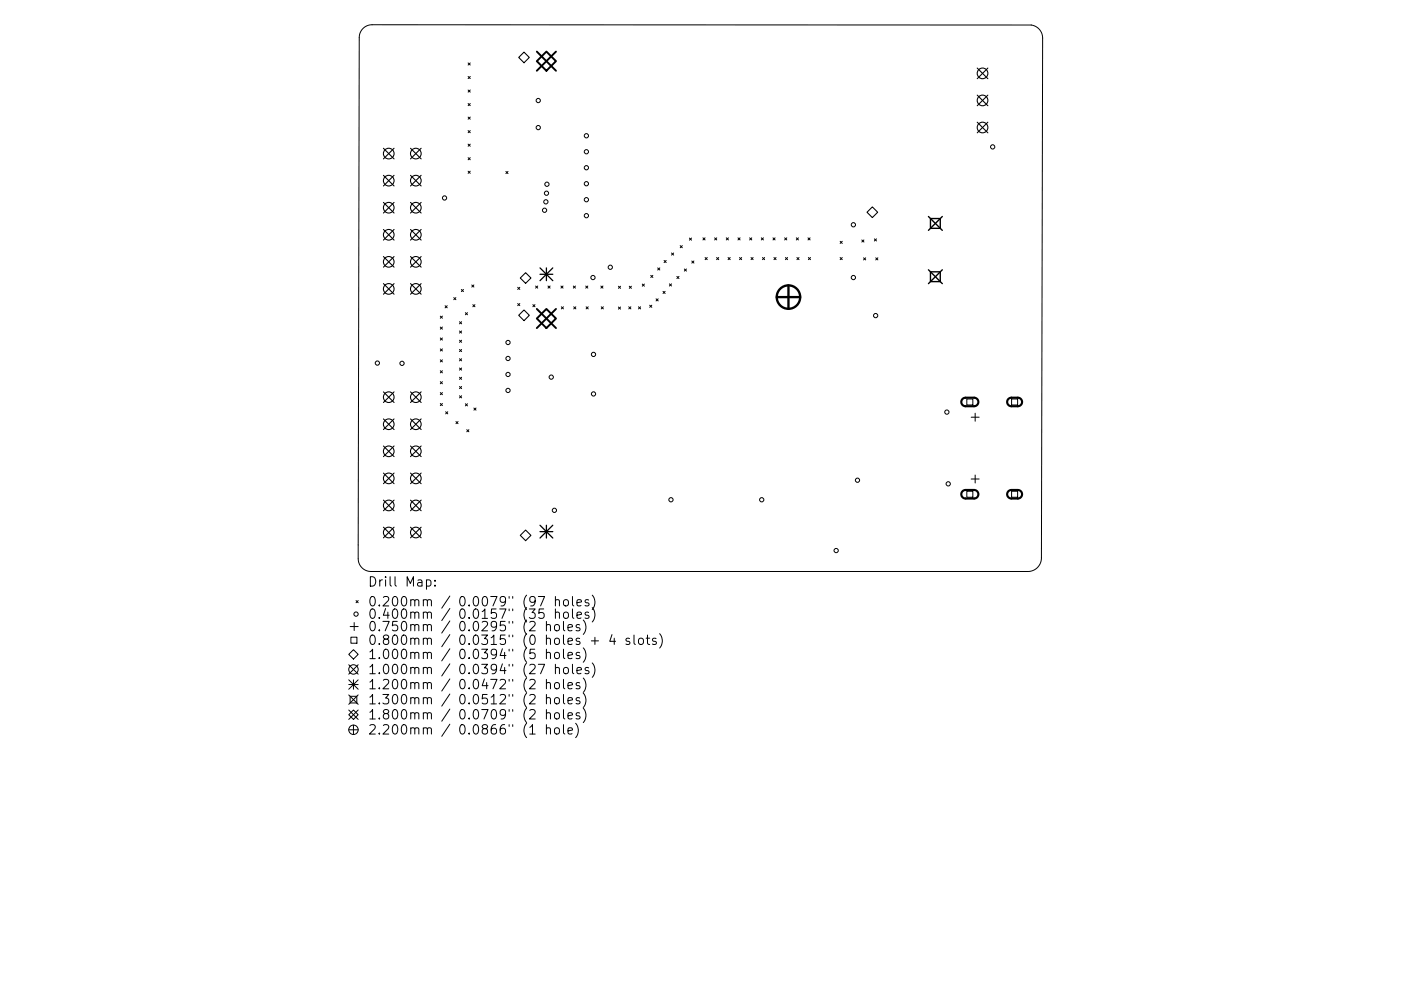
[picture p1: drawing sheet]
<svg xmlns="http://www.w3.org/2000/svg" width="297mm" height="210mm" viewBox="0 0 297 210" stroke-linecap="round" stroke-linejoin="round" font-family="sans-serif">
<defs><g id="words">
<g font-size="2.8">
<text x="77.9" y="125.1">Drill</text>
<text x="86" y="125.1">Map:</text>
<text x="77.9" y="129.3">0.200mm</text>
<text x="77.9" y="131.9">0.400mm</text>
<text x="97.4" y="129.3">0.0079&quot;</text>
<text x="97.4" y="131.9">0.0157&quot;</text>
<text x="111.1" y="129.3">(97</text>
<text x="111.1" y="131.9">(35</text>
<text x="118" y="129.3">holes)</text>
<text x="118" y="131.9">holes)</text>
<text x="77.9" y="134.5">0.750mm</text>
<text x="77.9" y="137.4">0.800mm</text>
<text x="97.4" y="134.5">0.0295&quot;</text>
<text x="97.4" y="137.4">0.0315&quot;</text>
<text x="111.1" y="134.5">(2</text>
<text x="111.1" y="137.4">(0</text>
<text x="116.1" y="134.5">holes)</text>
<text x="116.1" y="137.4">holes</text>
<text x="125.8" y="137.4">+</text>
<text x="130" y="137.4">4</text>
<text x="133.6" y="137.4">slots)</text>
<text x="77.9" y="140.4">1.000mm</text>
<text x="77.9" y="143.6">1.000mm</text>
<text x="97.4" y="140.4">0.0394&quot;</text>
<text x="97.4" y="143.6">0.0394&quot;</text>
<text x="111.1" y="140.4">(5</text>
<text x="111.1" y="143.6">(27</text>
<text x="116.1" y="140.4">holes)</text>
<text x="118" y="143.6">holes)</text>
<text x="77.9" y="146.8">1.200mm</text>
<text x="97.4" y="146.8">0.0472&quot;</text>
<text x="111.1" y="146.8">(2</text>
<text x="116.1" y="146.8">holes)</text>
<text x="77.9" y="150">1.300mm</text>
<text x="77.9" y="153.2">1.800mm</text>
<text x="97.4" y="150">0.0512&quot;</text>
<text x="97.4" y="153.2">0.0709&quot;</text>
<text x="111.1" y="150">(2</text>
<text x="111.1" y="153.2">(2</text>
<text x="116.1" y="150">holes)</text>
<text x="116.1" y="153.2">holes)</text>
<text x="77.9" y="156.4">2.200mm</text>
<text x="97.4" y="156.4">0.0866&quot;</text>
<text x="111.1" y="156.4">(1</text>
<text x="116.1" y="156.4">hole)</text>
</g>
</g></defs>
<g fill="none" stroke="#000" stroke-width=".21">
<path d="M77 6a2.71 2.71 0 0 1 1.9-.7h139.8a2.79 2.79 0 0 1 2.4 2.8l-.3 110.3a2.87 2.87 0 0 1-2.7 2.8h-139.4a2.71 2.71 0 0 1-2.8-2.7l.3-110.5a2.71 2.71 0 0 1 .8-2zM99.3 13.4l.4 .4M99.3 16.2l.4 .5M99.3 19.1l.4 .4M99.7 13.4l-.4 .4M99.7 16.2l-.4 .5M99.7 19.1l-.4 .4M99.3 22l.4 .4M99.3 24.8l.4 .5M99.3 27.7l.4 .5M99.3 30.6l.4 .4M99.3 33.5l.4 .4"/>
<path d="M99.3 36.3l.4 .5M99.7 22l-.4 .4M99.7 24.8l-.4 .5M99.7 27.7l-.4 .5M99.7 30.6l-.4 .4M99.7 33.5l-.4 .4M99.7 36.3l-.4 .5M107.3 36.4l.4 .4M107.7 36.4l-.4 .4M138 58.4l.4 .5M138.4 58.4l-.4 .5M139.4 56.8l.5 .5"/>
<path d="M139.9 56.8l-.5 .5M140.8 55.3l.4 .4M141.2 55.3l-.4 .4M142.4 53.7l.4 .4M142.8 53.7l-.4 .4M143.5 58.6l.5 .5M144 58.6l-.5 .5M144.2 52.1l.5 .5M144.7 52.1l-.5 .5M145.1 57.1l.4 .4M145.5 57.1l-.4 .4M146.2 50.5l.4 .5"/>
<path d="M146.6 50.5l-.4 .5M146.7 55.4l.4 .4M147.1 55.4l-.4 .4M149 50.5l.5 .4M149.5 50.5l-.5 .4M149.5 54.6l.4 .5M149.9 54.6l-.4 .5M151.5 50.5l.5 .4M151.9 54.6l.5 .5M152 50.5l-.5 .4M152.4 54.6l-.5 .5M154 50.5l.4 .4"/>
<path d="M154.4 54.6l.4 .5M154.4 50.5l-.4 .4M154.8 54.6l-.4 .5M156.5 50.5l.4 .4M156.8 54.6l.4 .5M156.9 50.5l-.4 .4M157.2 54.6l-.4 .5M158.9 50.5l.5 .4M159.2 54.6l.5 .5M159.4 50.5l-.5 .4M159.7 54.6l-.5 .5M161.4 50.5l.5 .4"/>
<path d="M161.7 54.6l.4 .5M161.9 50.5l-.5 .4M162.1 54.6l-.4 .5M163.9 50.5l.4 .4M164.1 54.6l.4 .5M164.3 50.5l-.4 .4M164.5 54.6l-.4 .5M166.4 50.5l.4 .4M166.5 54.6l.5 .5M166.8 50.5l-.4 .4M167 54.6l-.5 .5M168.8 50.5l.5 .4"/>
<path d="M169 54.6l.4 .5M169.3 50.5l-.5 .4M169.4 54.6l-.4 .5M171.3 50.5l.5 .4M171.4 54.6l.4 .5M171.8 50.5l-.5 .4M171.8 54.6l-.4 .5M178.1 51.2l.5 .4M178.1 54.6l.5 .5M178.6 51.2l-.5 .4M178.6 54.6l-.5 .5M182.7 50.9l.5 .5"/>
<path d="M183.1 54.7l.4 .4M183.2 50.9l-.5 .5M183.5 54.7l-.4 .4M185.4 50.7l.4 .4M185.7 54.7l.4 .4M185.8 50.7l-.4 .4M186.1 54.7l-.4 .4M93.4 67.1l.4 .4M93.4 69.4l.4 .4M93.4 71.7l.4 .5M93.4 74l.4 .5M93.4 76.3l.4 .5"/>
<path d="M93.4 78.7l.4 .4M93.8 67.1l-.4 .4M93.8 69.4l-.4 .4M93.8 71.7l-.4 .5M93.8 74l-.4 .5M93.8 76.3l-.4 .5M93.8 78.7l-.4 .4M94.4 64.9l.4 .4M94.8 64.9l-.4 .4M96.2 63.1l.5 .5M96.7 63.1l-.5 .5M97.4 78.1l.5 .4"/>
<path d="M97.4 68.3l.5 .4M97.4 70.2l.5 .5M97.4 72.2l.5 .4M97.4 74.1l.5 .5M97.4 76.1l.5 .5M97.8 61.4l.5 .5M97.9 68.3l-.5 .4M97.9 70.2l-.5 .5M97.9 72.2l-.5 .4M97.9 74.1l-.5 .5M97.9 76.1l-.5 .5M97.9 78.1l-.5 .4"/>
<path d="M98.3 61.4l-.5 .5M98.7 66.3l.4 .5M99.1 66.3l-.4 .5M100 60.5l.5 .4M100.2 64.6l.5 .5M100.5 60.5l-.5 .4M100.7 64.6l-.5 .5M109.8 61l.4 .4M109.8 64.4l.4 .5M110.2 61l-.4 .4M110.2 64.4l-.4 .5M113 64.6l.4 .5"/>
<path d="M113.4 64.6l-.4 .5M113.6 60.7l.4 .4M114 60.7l-.4 .4M116.2 60.7l.4 .4M116.6 60.7l-.4 .4M118.9 60.7l.5 .4M119 65.1l.5 .4M119.4 60.7l-.5 .4M119.5 65.1l-.5 .4M121.6 60.7l.4 .4M121.6 65.1l.5 .4M122 60.7l-.4 .4"/>
<path d="M122.1 65.1l-.5 .4M124.2 60.7l.4 .4M124.3 65.1l.4 .4M124.6 60.7l-.4 .4M124.7 65.1l-.4 .4M127.4 60.7l.4 .4M127.5 65.1l.4 .4M127.8 60.7l-.4 .4M127.9 65.1l-.4 .4M131.1 60.7l.5 .5M131.1 65.1l.5 .5M131.6 60.7l-.5 .5"/>
<path d="M131.6 65.1l-.5 .5M133.3 65.1l.5 .4M133.4 60.7l.5 .5M133.8 65.1l-.5 .4M133.9 60.7l-.5 .5M135.4 65.1l.4 .4M135.8 65.1l-.4 .4M136.2 60.3l.4 .4M136.6 60.3l-.4 .4M137.7 64.8l.5 .4M138.2 64.8l-.5 .4M139.1 63.4l.5 .4"/>
<path d="M139.6 63.4l-.5 .4M140.6 61.8l.4 .5M141 61.8l-.4 .5M141.9 60.2l.5 .5M142.4 60.2l-.5 .5M93.4 81l.4 .4M93.4 83.3l.4 .4M93.4 85.6l.4 .5M93.8 81l-.4 .4M93.8 83.3l-.4 .4M93.8 85.6l-.4 .5M94.5 87.4l.4 .4"/>
<path d="M94.9 87.4l-.4 .4M96.7 89.4l.4 .5M97.1 89.4l-.4 .5M97.4 80l.5 .5M97.4 82l.5 .5M97.4 84l.5 .4M97.9 80l-.5 .5M97.9 82l-.5 .5M97.9 84l-.5 .4M98.7 85.7l.4 .4M99 91.2l.4 .4M99.1 85.7l-.4 .4"/>
<path d="M99.4 91.2l-.4 .4M100.5 86.6l.4 .4M100.9 86.6l-.4 .4M205 84.6h1.3v1.3h-1.3zM205.9 88.5h1.7M206.8 87.7v1.7M214.5 84.6h1.3v1.3h-1.3zM205 104.2h1.3v1.3h-1.3zM205.9 101.6h1.7M206.8 100.8v1.7M214.5 104.2h1.3v1.3h-1.3zM73.9 138.8l1-1 1 1-1 1z"/>
<path d="M74.2 132.9h1.7M74.4 135.2h1.3v1.3h-1.3zM75.1 132.1v1.7M75.5 127.4l.4 .5M75.9 127.4l-.4 .5M83.8 122.4v1.7l.2 .3M89.8 127.4l.2-.2 .5 .1 .1 1.3M89.8 130.1a.5 .5 0 0 1 .8 0v1.1M89.8 132.7a.5 .5 0 0 1 .8 .1v1M89.8 135.6a.5 .5 0 0 1 .8 .1v1M89.8 138.6a.5 .5 0 0 1 .8 .1v1M90.6 127.5l.3-.3 .5 .1 .1 1.3"/>
<path d="M90.6 130.1l.3-.2 .5 .1 .1 1.2M90.6 132.8l.3-.3 .5 .1 .1 1.2M90.6 135.7l.3-.3 .5 .1 .1 1.2M90.6 138.7l.3-.3 .5 .1 .1 1.2M95.4 126.5l-1.7 2.5M95.4 129.1l-1.7 2.6M95.4 131.7l-1.7 2.6M95.4 134.6l-1.7 2.6M95.4 137.6l-1.7 2.6M107.9 126.6v.3M107.9 129.2v.4M107.9 131.8v.4"/>
<path d="M107.9 134.7v.4M107.9 137.7v.4M108.7 126.6v.3M108.7 129.2v.4M108.7 131.8v.4M108.7 134.7v.4M108.7 137.7v.4M133.5 135.5l-.5-.1-.3 .3 .1 .3 .7 .2v.4h-.8M73.9 141l2 2M73.9 144.2l2 2M73.9 145.2h2M73.9 147.4l2 2"/>
<path d="M73.9 150.6l2 2M73.9 154.8h2M74.2 147.7h1.4v1.4h-1.4zM74.9 150.6l1 1-1 1-1-1zM74.9 144.2v2M74.9 153.8v2M75.9 150.6l-2 2M75.9 141l-2 2M75.9 144.2l-2 2M75.9 147.4l-2 2M89.8 141.8l.2-.2 .5 .1 .1 1.2M89.8 145a.5 .5 0 0 1 .8 .1v1"/>
<path d="M89.8 148.2a.5 .5 0 0 1 .8 .1v1M89.8 151.4a.5 .5 0 0 1 .8 .1v1M89.8 154.6a.5 .5 0 0 1 .8 .1v1M90.6 141.9l.3-.3 .5 .1 .1 1.2M90.6 145.1l.3-.3 .5 .1 .1 1.2M90.6 148.3l.3-.3 .5 .1 .1 1.2M90.6 151.5l.3-.3 .5 .1 .1 1.2M90.6 154.7l.3-.3 .5 .1 .1 1.2M95.4 140.8l-1.7 2.6M95.4 144l-1.7 2.6M95.4 147.2l-1.7 2.6M95.4 150.4l-1.7 2.6"/>
<path d="M95.4 153.6l-1.7 2.6M107.9 140.9v.4M107.9 144.1v.4M107.9 147.3v.4M107.9 150.5v.4M107.9 153.7v.4M108.7 140.9v.4M108.7 144.1v.4M108.7 147.3v.4M108.7 150.5v.4M108.7 153.7v.4"/>
<circle cx="114.1" cy="27.1" r=".45"/>
<circle cx="114.1" cy="21.3" r=".45"/>
<circle cx="116" cy="39.1" r=".45"/>
<circle cx="124.3" cy="28.8" r=".45"/>
<circle cx="124.3" cy="39" r=".45"/>
<circle cx="124.3" cy="32.2" r=".45"/>
<circle cx="124.3" cy="35.6" r=".45"/>
<circle cx="210.5" cy="31.2" r=".45"/>
<circle cx="94.3" cy="42" r=".45"/>
<circle cx="115.5" cy="44.6" r=".45"/>
<circle cx="115.7" cy="42.8" r=".45"/>
<circle cx="115.9" cy="41" r=".45"/>
<circle cx="124.3" cy="42.4" r=".45"/>
<circle cx="124.3" cy="45.8" r=".45"/>
<circle cx="125.7" cy="58.9" r=".45"/>
<circle cx="129.4" cy="56.7" r=".45"/>
<circle cx="180.9" cy="58.9" r=".45"/>
<circle cx="180.9" cy="47.7" r=".45"/>
<circle cx="80" cy="77" r=".45"/>
<circle cx="85.2" cy="77.1" r=".45"/>
<circle cx="107.7" cy="79.4" r=".45"/>
<circle cx="107.7" cy="76.1" r=".45"/>
<circle cx="107.7" cy="72.7" r=".45"/>
<circle cx="125.8" cy="75.2" r=".45"/>
<circle cx="185.7" cy="67" r=".45"/>
<circle cx="107.7" cy="82.8" r=".45"/>
<circle cx="116.9" cy="80" r=".45"/>
<circle cx="125.8" cy="83.6" r=".45"/>
<circle cx="200.8" cy="87.4" r=".45"/>
<circle cx="117.5" cy="108.3" r=".45"/>
<circle cx="142.3" cy="106" r=".45"/>
<circle cx="161.5" cy="106" r=".45"/>
<circle cx="177.3" cy="116.8" r=".45"/>
<circle cx="181.8" cy="101.9" r=".45"/>
<circle cx="201" cy="102.7" r=".45"/>
<circle cx="75.5" cy="130.3" r=".45"/>
<circle cx="74.9" cy="142" r="1"/>
<circle cx="74.9" cy="154.8" r="1"/>
</g>
<path d="M204.1 84.6l.5-.2h1.9a.9 .9 0 0 1 .9 .9 .9 .9 0 0 1-.9 .9h-1.8a.9 .9 0 0 1-.8-.6 .9 .9 0 0 1 .2-1zM213.8 84.6l.5-.2h1.5a.9 .9 0 0 1 .9 .9 .9 .9 0 0 1-.9 .9h-1.4a.9 .9 0 0 1-.8-.6 .9 .9 0 0 1 .2-1zM204.1 104.2l.5-.2h1.9a.9 .9 0 0 1 .9 .9 .9 .9 0 0 1-.9 .9h-1.8a.9 .9 0 0 1-.8-.6 .9 .9 0 0 1 .2-1zM213.8 104.2l.5-.2h1.5a.9 .9 0 0 1 .9 .9 .9 .9 0 0 1-.9 .9h-1.4a.9 .9 0 0 1-.8-.6 .9 .9 0 0 1 .2-1z" fill="none" stroke="#000" stroke-width=".45"/>
<g fill="none" stroke="#000" stroke-width=".23">
<path d="M110 12.2l1.1-1.1 1.1 1.1-1.1 1.1zM207.2 14.4l2.2 2.3M209.4 14.4l-2.2 2.3M81.3 31.5l2.3 2.2M81.3 37.2l2.3 2.3M83.6 31.5l-2.3 2.2M83.6 37.2l-2.3 2.3M87 31.5l2.3 2.2M87 37.2l2.3 2.3M89.3 31.5l-2.3 2.2M89.3 37.2l-2.3 2.3M207.2 20.2l2.2 2.2"/>
<path d="M207.2 25.9l2.2 2.3M209.4 20.2l-2.2 2.2M209.4 25.9l-2.2 2.3M81.3 42.9l2.3 2.3M81.3 48.7l2.3 2.2M81.3 54.4l2.3 2.3M83.6 42.9l-2.3 2.3M83.6 48.7l-2.3 2.2M83.6 54.4l-2.3 2.3M87 42.9l2.3 2.3M87 48.7l2.3 2.2M87 54.4l2.3 2.3"/>
<path d="M89.3 42.9l-2.3 2.3M89.3 48.7l-2.3 2.2M89.3 54.4l-2.3 2.3M111.4 57.9l1.2 1.1-1.2 1.1-1.1-1.1zM183.8 45l1.2-1.1 1.1 1.1-1.1 1.2zM81.3 60.2l2.3 2.2M83.6 60.2l-2.3 2.2M87 60.2l2.3 2.2M89.3 60.2l-2.3 2.2M110 66.9l1.1-1.1 1.1 1.1-1.1 1.1zM81.3 83.1l2.3 2.3M81.3 88.9l2.3 2.2"/>
<path d="M81.3 94.6l2.3 2.3M83.6 83.1l-2.3 2.3M83.6 88.9l-2.3 2.2M83.6 94.6l-2.3 2.3M87 88.9l2.3 2.2M87 83.1l2.3 2.3M87 94.6l2.3 2.3M89.3 83.1l-2.3 2.3M89.3 88.9l-2.3 2.2M89.3 94.6l-2.3 2.3M81.3 100.4l2.3 2.2M81.3 106.1l2.3 2.3"/>
<path d="M81.3 111.9l2.3 2.2M83.6 100.4l-2.3 2.2M83.6 106.1l-2.3 2.3M83.6 111.9l-2.3 2.2M87 100.4l2.3 2.2M87 106.1l2.3 2.3M87 111.9l2.3 2.2M89.3 100.4l-2.3 2.2M89.3 106.1l-2.3 2.3M89.3 111.9l-2.3 2.2M111.4 112.5l1.2 1.1-1.2 1.1-1.1-1.1z"/>
<circle cx="208.3" cy="15.6" r="1.13"/>
<circle cx="82.4" cy="32.6" r="1.13"/>
<circle cx="82.4" cy="38.3" r="1.13"/>
<circle cx="88.2" cy="32.6" r="1.13"/>
<circle cx="88.2" cy="38.3" r="1.13"/>
<circle cx="208.3" cy="27.1" r="1.13"/>
<circle cx="208.3" cy="21.3" r="1.13"/>
<circle cx="82.4" cy="44.1" r="1.13"/>
<circle cx="82.4" cy="49.8" r="1.13"/>
<circle cx="82.4" cy="55.6" r="1.13"/>
<circle cx="88.2" cy="44.1" r="1.13"/>
<circle cx="88.2" cy="49.8" r="1.13"/>
<circle cx="88.2" cy="55.6" r="1.13"/>
<circle cx="82.4" cy="61.3" r="1.13"/>
<circle cx="88.2" cy="61.3" r="1.13"/>
<circle cx="82.4" cy="84.3" r="1.13"/>
<circle cx="82.4" cy="90" r="1.13"/>
<circle cx="82.4" cy="95.8" r="1.13"/>
<circle cx="88.2" cy="84.3" r="1.13"/>
<circle cx="88.2" cy="90" r="1.13"/>
<circle cx="88.2" cy="95.8" r="1.13"/>
<circle cx="82.4" cy="107.2" r="1.13"/>
<circle cx="82.4" cy="113" r="1.13"/>
<circle cx="82.4" cy="101.5" r="1.13"/>
<circle cx="88.2" cy="107.2" r="1.13"/>
<circle cx="88.2" cy="113" r="1.13"/>
<circle cx="88.2" cy="101.5" r="1.13"/>
</g>
<path d="M114.5 56.8l2.7 2.8M114.5 58.2h2.7M115.8 56.8v2.8M117.2 56.8l-2.7 2.8M114.5 111.4l2.7 2.8M114.5 112.8h2.7M115.8 111.4v2.8M117.2 111.4l-2.7 2.8" fill="none" stroke="#000" stroke-width=".27"/>
<path d="M196.8 45.9l3 3M196.8 57.2l3 3M197.3 46.4h2.1v2h-2.1zM197.3 57.7h2.1v2h-2.1zM199.8 45.9l-3 3M199.8 57.2l-3 3" fill="none" stroke="#000" stroke-width=".29"/>
<path d="M113.8 10.9l4.1 4.1M115.8 10.9l2.1 2.1-2.1 2-2-2zM117.9 10.9l-4.1 4.1M113.8 67.6l2-2.1 2.1 2.1-2.1 2zM113.8 65.5l4.1 4.1M117.9 65.5l-4.1 4.1" fill="none" stroke="#000" stroke-width=".41"/>
<g fill="none" stroke="#000" stroke-width=".5">
<path d="M164.7 63h5M167.2 60.5v5"/>
<circle cx="167.2" cy="63" r="2.49"/>
</g>
<use href="#words"/>
</svg>
